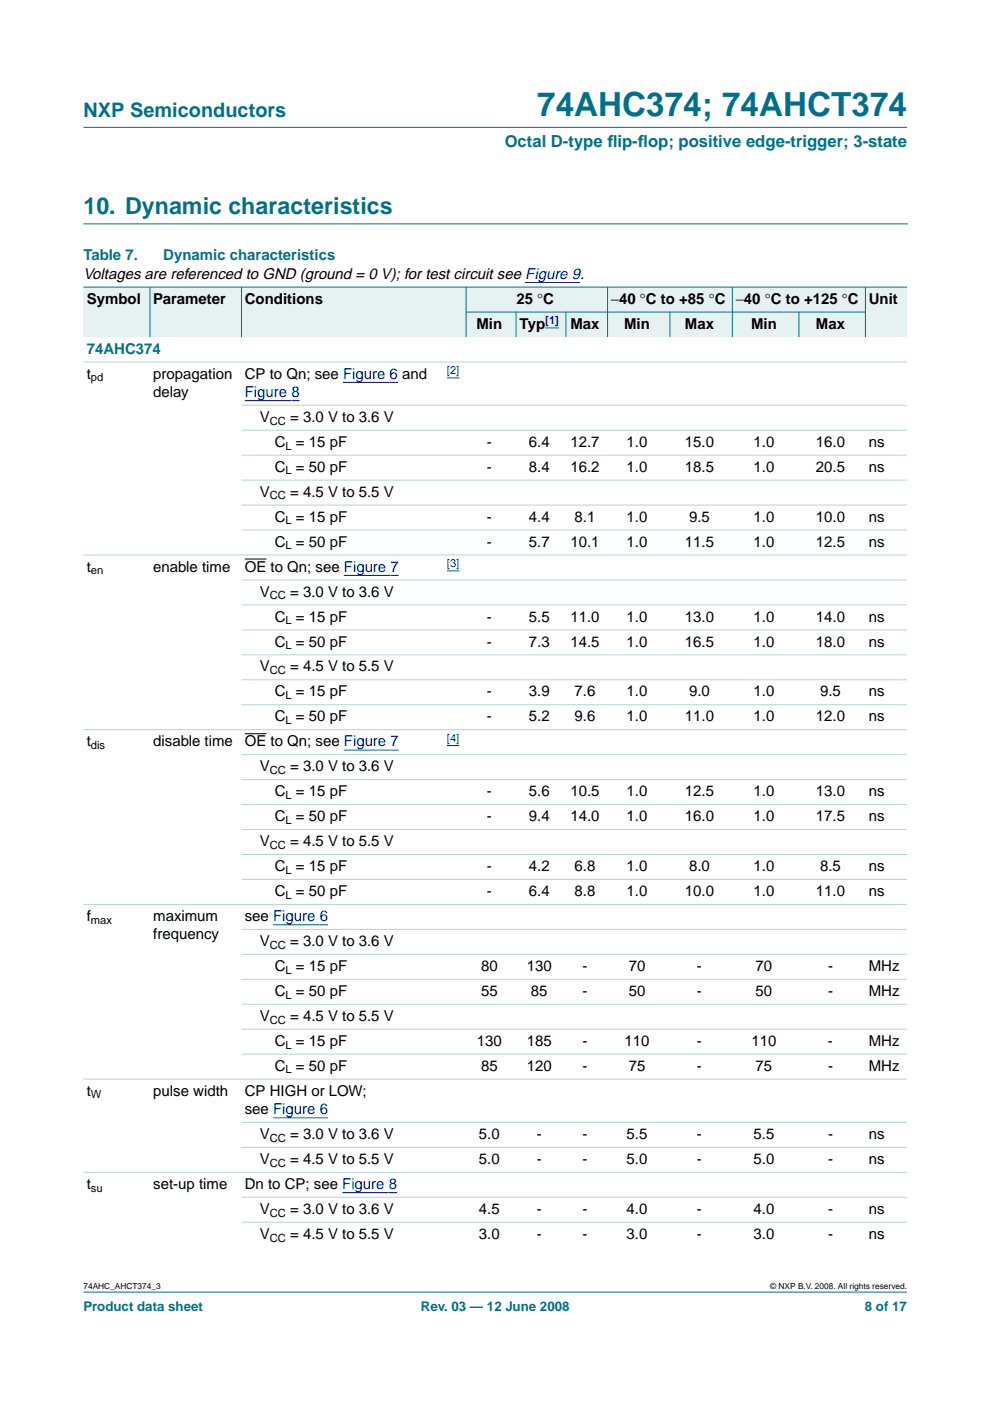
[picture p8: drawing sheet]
<svg xmlns="http://www.w3.org/2000/svg" width="210mm" height="297mm" viewBox="0 0 210 297" stroke-linecap="round" stroke-linejoin="round" font-family="sans-serif">
<defs><g id="words">
<text font-size="7.1" fill="#00708a" x="113.9" y="24.7">74AHC374; 74AHCT374</text>
<text font-size="4.9" fill="#00708a" x="17.7" y="45.5">10. Dynamic characteristics</text>
<text font-size="4.2" fill="#00708a" x="17.7" y="24.9">NXP Semiconductors</text>
<g font-size="3.5" fill="#00708a">
<text x="107" y="31.1">Octal D-type f</text>
<text x="128.8" y="31.1">lip-f</text>
<text x="135.2" y="31.1">lop; positive edge-trigger; 3-state</text>
</g>
<g font-size="3.2" fill="#00708a">
<text x="17.7" y="55.2">Table 7.</text>
<text x="34.6" y="55.2">Dynamic characteristics</text>
<text x="18.4" y="75">74AHC374</text>
</g>
<g font-size="3.2">
<text x="17.7" y="59.1">Voltages are referenced to GND (ground = 0 V); for test circuit see Figure 9.</text>
<text x="18.4" y="64.4">Symbol</text>
<text x="32.5" y="64.4">Parameter</text>
<text x="51.9" y="64.4">Conditions</text>
<text x="109.5" y="64.4">25 °C</text>
<text x="129.5" y="64.4">−40 °C to +85 °C</text>
<text x="156" y="64.4">−40 °C to +125 °C</text>
<text x="184.2" y="64.4">Unit</text>
<text x="101" y="69.7">Min</text>
<text x="110.2" y="69.7">Typ</text>
<text x="121" y="69.7">Max</text>
<text x="132.3" y="69.7">Min</text>
<text x="145.2" y="69.7">Max</text>
<text x="159.2" y="69.7">Min</text>
<text x="173" y="69.7">Max</text>
<text x="18.4" y="80.3">t</text>
<text x="32.5" y="80.3">propagation</text>
<text x="51.9" y="80.3">CP to Qn; see Figure 6 and</text>
<text x="32.5" y="84.2">delay</text>
<text x="55.1" y="89.4">V</text>
<text x="61.5" y="89.4">= 3.0 V to 3.6 V</text>
<text x="58.3" y="94.7">C = 15 pF</text>
<text x="103.2" y="94.7">-</text>
<text x="112.1" y="94.7">6.4</text>
<text x="121" y="94.7">12.7</text>
<text x="132.9" y="94.7">1.0</text>
<text x="145.2" y="94.7">15.0</text>
<text x="159.8" y="94.7">1.0</text>
<text x="173" y="94.7">16.0</text>
<text x="184.2" y="94.7">ns</text>
<text x="58.3" y="100">C = 50 pF</text>
<text x="103.2" y="100">-</text>
<text x="112.1" y="100">8.4</text>
<text x="121" y="100">16.2</text>
<text x="132.9" y="100">1.0</text>
<text x="145.2" y="100">18.5</text>
<text x="159.8" y="100">1.0</text>
<text x="173" y="100">20.5</text>
<text x="184.2" y="100">ns</text>
<text x="55.1" y="105.3">V</text>
<text x="61.5" y="105.3">= 4.5 V to 5.5 V</text>
<text x="58.3" y="110.6">C = 15 pF</text>
<text x="103.2" y="110.6">-</text>
<text x="112.1" y="110.6">4.4</text>
<text x="121.8" y="110.6">8.1</text>
<text x="132.9" y="110.6">1.0</text>
<text x="146.1" y="110.6">9.5</text>
<text x="159.8" y="110.6">1.0</text>
<text x="173" y="110.6">10.0</text>
<text x="184.2" y="110.6">ns</text>
<text x="58.3" y="115.9">C = 50 pF</text>
<text x="103.2" y="115.9">-</text>
<text x="112.1" y="115.9">5.7</text>
<text x="121" y="115.9">10.1</text>
<text x="132.9" y="115.9">1.0</text>
<text x="145.2" y="115.9">11.5</text>
<text x="159.8" y="115.9">1.0</text>
<text x="173" y="115.9">12.5</text>
<text x="184.2" y="115.9">ns</text>
<text x="18.4" y="121.2">t</text>
<text x="32.5" y="121.2">enable time</text>
<text x="51.9" y="121.2">OE to Qn; see Figure 7</text>
<text x="55.1" y="126.5">V</text>
<text x="58.3" y="131.8">C = 15 pF</text>
<text x="61.5" y="126.5">= 3.0 V to 3.6 V</text>
<text x="103.2" y="131.8">-</text>
<text x="112.1" y="131.8">5.5</text>
<text x="121" y="131.8">11.0</text>
<text x="132.9" y="131.8">1.0</text>
<text x="145.2" y="131.8">13.0</text>
<text x="159.8" y="131.8">1.0</text>
<text x="173" y="131.8">14.0</text>
<text x="184.2" y="131.8">ns</text>
<text x="58.3" y="137.1">C = 50 pF</text>
<text x="103.2" y="137.1">-</text>
<text x="112.1" y="137.1">7.3</text>
<text x="121" y="137.1">14.5</text>
<text x="132.9" y="137.1">1.0</text>
<text x="145.2" y="137.1">16.5</text>
<text x="159.8" y="137.1">1.0</text>
<text x="173" y="137.1">18.0</text>
<text x="184.2" y="137.1">ns</text>
<text x="55.1" y="142.4">V</text>
<text x="61.5" y="142.4">= 4.5 V to 5.5 V</text>
<text x="58.3" y="147.7">C = 15 pF</text>
<text x="103.2" y="147.7">-</text>
<text x="112.1" y="147.7">3.9</text>
<text x="121.8" y="147.7">7.6</text>
<text x="132.9" y="147.7">1.0</text>
<text x="146.1" y="147.7">9.0</text>
<text x="159.8" y="147.7">1.0</text>
<text x="173.9" y="147.7">9.5</text>
<text x="184.2" y="147.7">ns</text>
<text x="58.3" y="152.9">C = 50 pF</text>
<text x="103.2" y="152.9">-</text>
<text x="112.1" y="152.9">5.2</text>
<text x="121.8" y="152.9">9.6</text>
<text x="132.9" y="152.9">1.0</text>
<text x="145.2" y="152.9">11.0</text>
<text x="159.8" y="152.9">1.0</text>
<text x="173" y="152.9">12.0</text>
<text x="184.2" y="152.9">ns</text>
<text x="18.4" y="158.2">t</text>
<text x="32.5" y="158.2">disable time</text>
<text x="51.9" y="158.2">OE to Qn; see Figure 7</text>
<text x="55.1" y="163.5">V</text>
<text x="61.5" y="163.5">= 3.0 V to 3.6 V</text>
<text x="58.3" y="168.8">C = 15 pF</text>
<text x="103.2" y="168.8">-</text>
<text x="112.1" y="168.8">5.6</text>
<text x="121" y="168.8">10.5</text>
<text x="132.9" y="168.8">1.0</text>
<text x="145.2" y="168.8">12.5</text>
<text x="159.8" y="168.8">1.0</text>
<text x="173" y="168.8">13.0</text>
<text x="184.2" y="168.8">ns</text>
<text x="55.1" y="179.4">V</text>
<text x="58.3" y="174.1">C = 50 pF</text>
<text x="61.5" y="179.4">= 4.5 V to 5.5 V</text>
<text x="103.2" y="174.1">-</text>
<text x="112.1" y="174.1">9.4</text>
<text x="121" y="174.1">14.0</text>
<text x="132.9" y="174.1">1.0</text>
<text x="145.2" y="174.1">16.0</text>
<text x="159.8" y="174.1">1.0</text>
<text x="173" y="174.1">17.5</text>
<text x="184.2" y="174.1">ns</text>
<text x="58.3" y="184.7">C = 15 pF</text>
<text x="103.2" y="184.7">-</text>
<text x="112.1" y="184.7">4.2</text>
<text x="121.8" y="184.7">6.8</text>
<text x="132.9" y="184.7">1.0</text>
<text x="146.1" y="184.7">8.0</text>
<text x="159.8" y="184.7">1.0</text>
<text x="173.9" y="184.7">8.5</text>
<text x="184.2" y="184.7">ns</text>
<text x="58.3" y="190">C = 50 pF</text>
<text x="103.2" y="190">-</text>
<text x="112.1" y="190">6.4</text>
<text x="121.8" y="190">8.8</text>
<text x="132.9" y="190">1.0</text>
<text x="145.2" y="190">10.0</text>
<text x="159.8" y="190">1.0</text>
<text x="173" y="190">11.0</text>
<text x="184.2" y="190">ns</text>
<text x="18.4" y="195.3">f</text>
<text x="32.5" y="195.3">maximum</text>
<text x="51.9" y="195.3">see Figure 6</text>
<text x="32.5" y="199.2">frequency</text>
<text x="55.1" y="200.6">V</text>
<text x="61.5" y="200.6">= 3.0 V to 3.6 V</text>
<text x="58.3" y="205.9">C = 15 pF</text>
<text x="102" y="205.9">80</text>
<text x="111.7" y="205.9">130</text>
<text x="123.5" y="205.9">-</text>
<text x="133.3" y="205.9">70</text>
<text x="147.8" y="205.9">-</text>
<text x="160.2" y="205.9">70</text>
<text x="175.6" y="205.9">-</text>
<text x="184.2" y="205.9">MHz</text>
<text x="58.3" y="211.2">C = 50 pF</text>
<text x="102" y="211.2">55</text>
<text x="112.6" y="211.2">85</text>
<text x="123.5" y="211.2">-</text>
<text x="133.3" y="211.2">50</text>
<text x="147.8" y="211.2">-</text>
<text x="160.2" y="211.2">50</text>
<text x="175.6" y="211.2">-</text>
<text x="184.2" y="211.2">MHz</text>
<text x="55.1" y="216.4">V</text>
<text x="58.3" y="221.7">C = 15 pF</text>
<text x="61.5" y="216.4">= 4.5 V to 5.5 V</text>
<text x="101.1" y="221.7">130</text>
<text x="111.7" y="221.7">185</text>
<text x="123.5" y="221.7">-</text>
<text x="132.4" y="221.7">110</text>
<text x="147.8" y="221.7">-</text>
<text x="159.3" y="221.7">110</text>
<text x="175.6" y="221.7">-</text>
<text x="184.2" y="221.7">MHz</text>
<text x="58.3" y="227">C = 50 pF</text>
<text x="102" y="227">85</text>
<text x="111.7" y="227">120</text>
<text x="123.5" y="227">-</text>
<text x="133.3" y="227">75</text>
<text x="147.8" y="227">-</text>
<text x="160.2" y="227">75</text>
<text x="175.6" y="227">-</text>
<text x="184.2" y="227">MHz</text>
<text x="18.4" y="232.3">t</text>
<text x="32.5" y="232.3">pulse width</text>
<text x="51.9" y="232.3">CP HIGH or LOW;</text>
<text x="51.9" y="236.2">see Figure 6</text>
<text x="55.1" y="241.5">V</text>
<text x="61.5" y="241.5">= 3.0 V to 3.6 V</text>
<text x="101.6" y="241.5">5.0</text>
<text x="113.8" y="241.5">-</text>
<text x="123.5" y="241.5">-</text>
<text x="132.9" y="241.5">5.5</text>
<text x="147.8" y="241.5">-</text>
<text x="159.8" y="241.5">5.5</text>
<text x="175.6" y="241.5">-</text>
<text x="184.2" y="241.5">ns</text>
<text x="55.1" y="246.8">V</text>
<text x="61.5" y="246.8">= 4.5 V to 5.5 V</text>
<text x="101.6" y="246.8">5.0</text>
<text x="113.8" y="246.8">-</text>
<text x="123.5" y="246.8">-</text>
<text x="132.9" y="246.8">5.0</text>
<text x="147.8" y="246.8">-</text>
<text x="159.8" y="246.8">5.0</text>
<text x="175.6" y="246.8">-</text>
<text x="184.2" y="246.8">ns</text>
<text x="18.4" y="252.1">t</text>
<text x="32.5" y="252.1">set-up time</text>
<text x="51.9" y="252.1">Dn to CP; see Figure 8</text>
<text x="55.1" y="257.4">V</text>
<text x="61.5" y="257.4">= 3.0 V to 3.6 V</text>
<text x="101.6" y="257.4">4.5</text>
<text x="113.8" y="257.4">-</text>
<text x="123.5" y="257.4">-</text>
<text x="132.9" y="257.4">4.0</text>
<text x="147.8" y="257.4">-</text>
<text x="159.8" y="257.4">4.0</text>
<text x="175.6" y="257.4">-</text>
<text x="184.2" y="257.4">ns</text>
<text x="55.1" y="262.7">V</text>
<text x="61.5" y="262.7">= 4.5 V to 5.5 V</text>
<text x="101.6" y="262.7">3.0</text>
<text x="113.8" y="262.7">-</text>
<text x="123.5" y="262.7">-</text>
<text x="132.9" y="262.7">3.0</text>
<text x="147.8" y="262.7">-</text>
<text x="159.8" y="262.7">3.0</text>
<text x="175.6" y="262.7">-</text>
<text x="184.2" y="262.7">ns</text>
</g>
<text font-size="3.2" fill="#00f" x="51.9" y="84.2">Figure 8</text>
<g font-size="2.8" fill="#00708a">
<text x="17.7" y="278">Product data sheet</text>
<text x="89.2" y="278">Rev. 03 — 12 June 2008</text>
<text x="183.4" y="278">8 of 17</text>
</g>
<g font-size="2.4" fill="#00f">
<text x="115.6" y="68.7">[1]</text>
<text x="94.8" y="79.3">[2]</text>
<text x="94.8" y="120.2">[3]</text>
<text x="94.8" y="157.3">[4]</text>
</g>
<g font-size="2.4">
<text x="19.3" y="80.8">pd</text>
<text x="57.2" y="90">CC</text>
<text x="60.6" y="95.3">L</text>
<text x="60.6" y="100.6">L</text>
<text x="57.2" y="105.9">CC</text>
<text x="60.6" y="111.2">L</text>
<text x="60.6" y="116.5">L</text>
<text x="19.3" y="121.8">en</text>
<text x="57.2" y="127.1">CC</text>
<text x="60.6" y="132.4">L</text>
<text x="60.6" y="137.6">L</text>
<text x="57.2" y="142.9">CC</text>
<text x="60.6" y="148.2">L</text>
<text x="60.6" y="153.5">L</text>
<text x="19.3" y="158.8">dis</text>
<text x="57.2" y="164.1">CC</text>
<text x="60.6" y="169.4">L</text>
<text x="57.2" y="180">CC</text>
<text x="60.6" y="174.7">L</text>
<text x="60.6" y="185.3">L</text>
<text x="60.6" y="190.6">L</text>
<text x="19.3" y="195.9">max</text>
<text x="57.2" y="201.1">CC</text>
<text x="60.6" y="206.4">L</text>
<text x="60.6" y="211.7">L</text>
<text x="57.2" y="217">CC</text>
<text x="60.6" y="222.3">L</text>
<text x="60.6" y="227.6">L</text>
<text x="19.3" y="232.9">W</text>
<text x="57.2" y="242.1">CC</text>
<text x="57.2" y="247.4">CC</text>
<text x="19.3" y="252.6">su</text>
<text x="57.2" y="257.9">CC</text>
<text x="57.2" y="263.2">CC</text>
</g>
<g font-size="1.8">
<text x="17.7" y="273.4">74AHC_AHCT374_3</text>
<text x="163.3" y="273.4">© NXP B.V. 2008. All rights reserved.</text>
</g>
</g></defs>
<g fill="#00708a" stroke="#00708a" stroke-width=".21">
<path d="M17.7 273.9h174.6z"/>
<path d="M17.7 27h174.6z"/>
</g>
<path d="M17.7 47.5h174.7" fill="none" stroke="#00708a" stroke-width=".21"/>
<path d="M111.4 59.9h11.6" fill="none" stroke="#00f" stroke-width=".21"/>
<g fill="#e6f2f2">
<path d="M17.7 60.9h14.1v10.6h-14.1z" fill-rule="evenodd"/>
<path d="M31.8 60.9h19.4v10.6h-19.4z" fill-rule="evenodd"/>
<path d="M51.2 60.9h47.6v10.6h-47.6z" fill-rule="evenodd"/>
<path d="M98.8 60.9h30v5.3h-30z" fill-rule="evenodd"/>
<path d="M128.8 60.9h26.5v5.3h-26.5z" fill-rule="evenodd"/>
<path d="M155.3 60.9h28.2v5.3h-28.2z" fill-rule="evenodd"/>
<path d="M183.5 60.9h8.8v10.6h-8.8z" fill-rule="evenodd"/>
<path d="M98.8 66.2h10.6v5.3h-10.6z" fill-rule="evenodd"/>
<path d="M109.4 66.2h10.6v5.3h-10.6z" fill-rule="evenodd"/>
</g>
<path d="M115.6 69.5h2.9z" fill="#00f" stroke="#00f" stroke-width=".21"/>
<g fill="#e6f2f2">
<path d="M120 66.2h8.8v5.3h-8.8z" fill-rule="evenodd"/>
<path d="M128.8 66.2h13.2v5.3h-13.2z" fill-rule="evenodd"/>
<path d="M142 66.2h13.3v5.3h-13.3z" fill-rule="evenodd"/>
<path d="M155.3 66.2h14.1v5.3h-14.1z" fill-rule="evenodd"/>
<path d="M169.4 66.2h14.1v5.3h-14.1z" fill-rule="evenodd"/>
</g>
<path d="M51.9 84.9h11.7M72.7 81.1h11.7M94.8 80.1h2.6M72.9 122h11.7M94.8 121h2.6M72.9 159h11.7M94.8 158.1h2.6M57.9 196.1h11.7M57.9 237h11.7M72.6 252.9h11.6" fill="none" stroke="#00f" stroke-width=".21"/>
<path d="M51.9 118.5h4.6M51.9 155.6h4.6" fill="none" stroke="#000" stroke-width=".21"/>
<g fill="#00708a" stroke="#00708a" stroke-width=".21">
<path d="M31.8 60.8v10.7z"/>
<path d="M51.2 60.8v10.7z"/>
<path d="M98.8 60.8v10.7z"/>
<path d="M109.4 66.1v5.4z"/>
<path d="M120 66.1v5.4z"/>
<path d="M128.8 60.8v10.7z"/>
<path d="M142 66.1v5.4z"/>
<path d="M155.3 60.8v10.7z"/>
<path d="M169.4 66.1v5.4z"/>
<path d="M183.5 60.8v10.7z"/>
<path d="M17.7 60.9h174.6z"/>
<path d="M98.8 66.2h84.7z"/>
</g>
<g fill="#b3d4db" stroke="#b3d4db" stroke-width=".21">
<path d="M17.7 76.7h174.6z"/>
<path d="M51.2 85.9h141.1z"/>
<path d="M51.2 91.2h141.1z"/>
<path d="M51.2 96.5h141.1z"/>
<path d="M51.2 101.8h141.1z"/>
<path d="M51.2 107.1h141.1z"/>
<path d="M51.2 112.4h141.1z"/>
<path d="M17.7 117.7h174.6z"/>
<path d="M51.2 123h141.1z"/>
<path d="M51.2 128.3h141.1z"/>
<path d="M51.2 133.5h141.1z"/>
<path d="M51.2 138.8h141.1z"/>
<path d="M51.2 144.1h141.1z"/>
<path d="M51.2 149.4h141.1z"/>
<path d="M17.7 154.7h174.6z"/>
<path d="M51.2 160h141.1z"/>
<path d="M51.2 165.3h141.1z"/>
<path d="M51.2 170.6h141.1z"/>
<path d="M51.2 175.9h141.1z"/>
<path d="M51.2 181.2h141.1z"/>
<path d="M51.2 186.5h141.1z"/>
<path d="M17.7 191.8h174.6z"/>
<path d="M51.2 197h141.1z"/>
<path d="M51.2 202.3h141.1z"/>
<path d="M51.2 207.6h141.1z"/>
<path d="M51.2 212.9h141.1z"/>
<path d="M51.2 218.2h141.1z"/>
<path d="M51.2 223.5h141.1z"/>
<path d="M17.7 228.8h174.6z"/>
<path d="M51.2 238h141.1z"/>
<path d="M51.2 243.3h141.1z"/>
<path d="M17.7 248.5h174.6z"/>
<path d="M51.2 253.8h141.1z"/>
<path d="M51.2 259.1h141.1z"/>
</g>
<use href="#words"/>
</svg>
